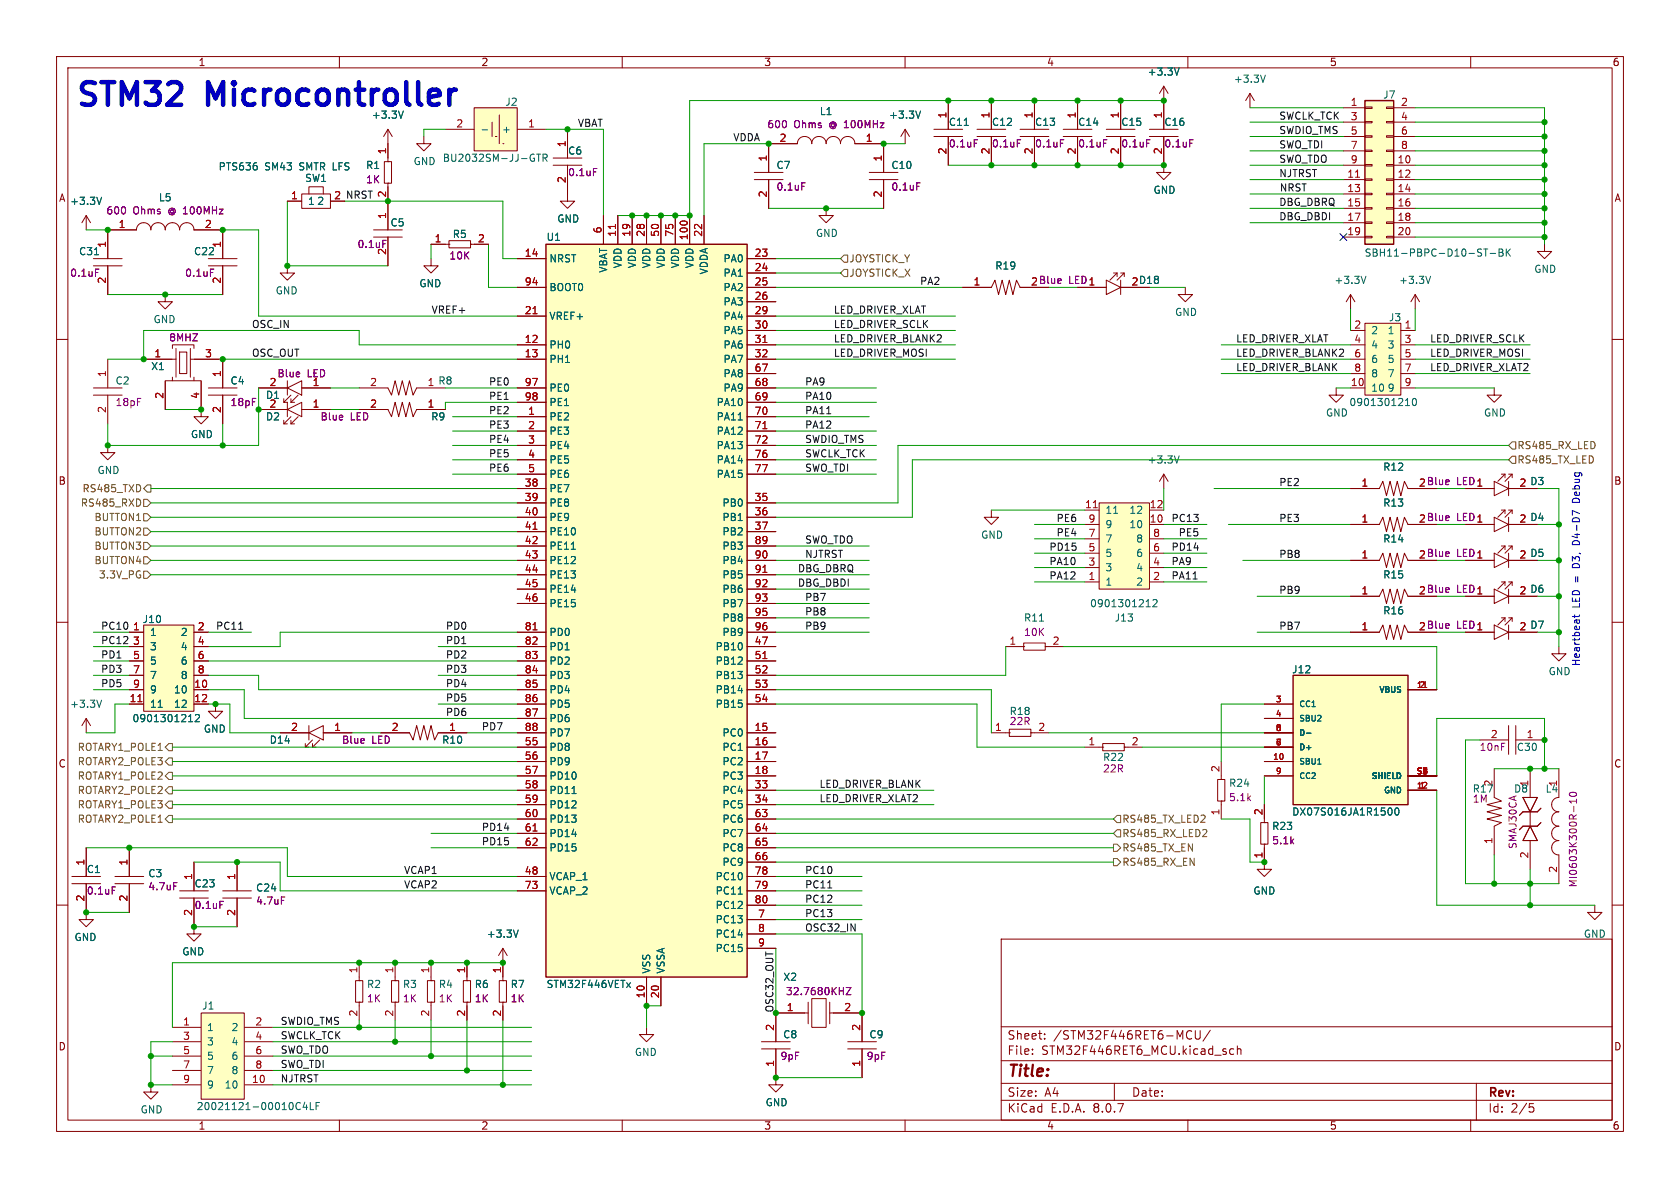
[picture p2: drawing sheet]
<svg xmlns="http://www.w3.org/2000/svg" width="297mm" height="210mm" viewBox="0 0 297 210" stroke-linecap="round" stroke-linejoin="round" font-family="sans-serif">
<defs><g id="words">
<text font-size="5.6" fill="#0000c2" x="13.2" y="19.1">STM32</text>
<text font-size="5.6" fill="#006464" x="36.9" y="19.1">Microcontroller</text>
<text font-size="2.8" fill="#840000" x="178" y="190.9">Title:</text>
<g font-size="2.1" fill="#840000">
<text x="178" y="184">Sheet:</text>
<text x="186.2" y="184">/STM32F446RET6-MCU/</text>
<text x="178" y="186.7">File:</text>
<text x="184.1" y="186.7">STM32F446RET6_MCU.kicad_sch</text>
<text x="178" y="196.9">KiCad</text>
<text x="178" y="194.1">Size:</text>
<text x="184.7" y="194.1">A4</text>
<text x="185.7" y="196.9">E.D.A.</text>
<text x="193.3" y="196.9">8.0.7</text>
<text x="200" y="194.1">Date:</text>
<text x="263" y="194.3">Rev:</text>
<text x="263" y="196.9">Id:</text>
<text x="267.1" y="196.9">2/5</text>
</g>
<g font-size="1.8" fill="#840000">
<text x="35" y="11.9">1</text>
<text x="85" y="11.9">2</text>
<text x="135" y="11.9">3</text>
<text x="185" y="11.9">4</text>
<text x="235" y="11.9">5</text>
<text x="285" y="11.9">6</text>
<text x="10.3" y="35.9">A</text>
<text x="59" y="35.3">2 NRST</text>
<text x="285.3" y="35.9">A</text>
<text x="10.3" y="85.9">B</text>
<text x="285.3" y="85.9">B</text>
<text x="10.3" y="135.9">C</text>
<text x="285.3" y="135.9">C</text>
<text x="10.3" y="185.9">D</text>
<text x="285.3" y="185.9">D</text>
<text x="35" y="199.9">1</text>
<text x="85" y="199.9">2</text>
<text x="135" y="199.9">3</text>
<text x="185" y="199.9">4</text>
<text x="235" y="199.9">5</text>
<text x="285" y="199.9">6</text>
</g>
<g font-size="1.8" fill="#006464">
<text x="202.8" y="13.6">+3.3V</text>
<text x="218" y="14.8">+3.3V</text>
<text x="244.4" y="17.6">J7</text>
<text x="65.6" y="21.2">+3.3V</text>
<text x="88.6" y="23.7">+</text>
<text x="89.2" y="18.9">J2</text>
<text x="144.8" y="20.5">L1</text>
<text x="157.1" y="21.2">+3.3V</text>
<text x="167.6" y="22.5">C11</text>
<text x="175.3" y="22.5">C12</text>
<text x="182.9" y="22.5">C13</text>
<text x="190.5" y="22.5">C14</text>
<text x="198.1" y="22.5">C15</text>
<text x="205.7" y="22.5">C16</text>
<text x="73" y="29.4">GND</text>
<text x="78.2" y="28.8">BU2032SM-JJ-GTR</text>
<text x="100.3" y="27.5">C6</text>
<text x="28" y="35.8">L5</text>
<text x="38.5" y="30.3">PTS636</text>
<text x="46.8" y="30.3">SM43</text>
<text x="53" y="30.3">SMTR LFS</text>
<text x="53.8" y="32.4">SW1</text>
<text x="64.6" y="30.1">R1</text>
<text x="137.2" y="30.1">C7</text>
<text x="157.5" y="30.1">C10</text>
<text x="203.8" y="34.5">GND</text>
<text x="12.3" y="36.4">+3.3V</text>
<text x="54.4" y="36.4">1</text>
<text x="56" y="36.4">2</text>
<text x="68.9" y="40.2">C5</text>
<text x="98.4" y="39.5">GND</text>
<text x="13.9" y="45.3">C31</text>
<text x="34.2" y="45.3">C22</text>
<text x="79.9" y="42.3">R5</text>
<text x="96.5" y="42.8">U1</text>
<text x="97" y="46.6">NRST</text>
<text x="110.1" y="47.5" transform="rotate(-90 110.1 47.5)">VDD</text>
<text x="112.6" y="47.5" transform="rotate(-90 112.6 47.5)">VDD</text>
<text x="115.2" y="47.5" transform="rotate(-90 115.2 47.5)">VDD</text>
<text x="117.7" y="47.5" transform="rotate(-90 117.7 47.5)">VDD</text>
<text x="120.2" y="47.5" transform="rotate(-90 120.2 47.5)">VDD</text>
<text x="122.8" y="47.5" transform="rotate(-90 122.8 47.5)">VDD</text>
<text x="127.8" y="46.6">PA0</text>
<text x="144.1" y="42.1">GND</text>
<text x="175.9" y="47.9">R19</text>
<text x="241.1" y="45.6">SBH11-PBPC-D10-ST-BK</text>
<text x="48.6" y="52.2">GND</text>
<text x="74" y="51">GND</text>
<text x="97" y="51.7">BOOT0</text>
<text x="107.5" y="48.3" transform="rotate(-90 107.5 48.3)">VBAT</text>
<text x="125.3" y="48.6" transform="rotate(-90 125.3 48.6)">VDDA</text>
<text x="127.8" y="49.1">PA1</text>
<text x="127.8" y="51.7">PA2</text>
<text x="235.8" y="50.4">+3.3V</text>
<text x="247.2" y="50.4">+3.3V</text>
<text x="271.1" y="48.4">GND</text>
<text x="27" y="57.3">GND</text>
<text x="97" y="56.7">VREF+</text>
<text x="127.8" y="54.2">PA3</text>
<text x="127.8" y="56.7">PA4</text>
<text x="127.8" y="59.3">PA5</text>
<text x="207.6" y="56.1">GND</text>
<text x="242.3" y="59.3">2</text>
<text x="245.2" y="59.3">1</text>
<text x="245.4" y="57">J3</text>
<text x="26.6" y="65.6">X1</text>
<text x="97" y="61.8">PH0</text>
<text x="97" y="64.4">PH1</text>
<text x="127.8" y="61.8">PA6</text>
<text x="127.8" y="64.4">PA7</text>
<text x="242.3" y="61.8">4</text>
<text x="242.3" y="64.4">6</text>
<text x="245.2" y="61.8">3</text>
<text x="245.2" y="64.4">5</text>
<text x="20.3" y="68.2">C2</text>
<text x="40.6" y="68.2">C4</text>
<text x="46.9" y="70.7">D1</text>
<text x="75.5" y="68.3">1 R8</text>
<text x="97" y="69.4">PE0</text>
<text x="97" y="72">PE1</text>
<text x="126.6" y="72">PA10</text>
<text x="127.8" y="66.9">PA8</text>
<text x="127.8" y="69.4">PA9</text>
<text x="238.5" y="72">0901301210</text>
<text x="242.3" y="69.4">10</text>
<text x="242.3" y="66.9">8</text>
<text x="245.2" y="66.9">7</text>
<text x="245.2" y="69.4">9</text>
<text x="33.7" y="77.6">GND</text>
<text x="46.9" y="74.5">D2</text>
<text x="76.1" y="74.5">R9</text>
<text x="97" y="74.5">PE2</text>
<text x="97" y="77.1">PE3</text>
<text x="126.6" y="74.5">PA11</text>
<text x="126.6" y="77.1">PA12</text>
<text x="234.3" y="73.8">GND</text>
<text x="262.3" y="73.8">GND</text>
<text x="17.1" y="84">GND</text>
<text x="97" y="79.6">PE4</text>
<text x="97" y="82.1">PE5</text>
<text x="126.6" y="79.6">PA13</text>
<text x="126.6" y="82.1">PA14</text>
<text x="202.8" y="82.1">+3.3V</text>
<text x="244.4" y="83.4">R12</text>
<text x="97" y="87.2">PE7</text>
<text x="97" y="89.8">PE8</text>
<text x="97" y="84.7">PE6</text>
<text x="126.6" y="84.7">PA15</text>
<text x="127.6" y="89.8">PB0</text>
<text x="244.4" y="89.8">R13</text>
<text x="97" y="92.3">PE9</text>
<text x="97" y="94.8">PE10</text>
<text x="127.6" y="92.3">PB1</text>
<text x="127.6" y="94.8">PB2</text>
<text x="173.4" y="95.4">GND</text>
<text x="195.3" y="91">11</text>
<text x="195.3" y="93.6">9</text>
<text x="199.6" y="93.6">10</text>
<text x="199.6" y="91">12</text>
<text x="97" y="97.4">PE11</text>
<text x="97" y="99.9">PE12</text>
<text x="127.6" y="97.4">PB3</text>
<text x="127.6" y="99.9">PB4</text>
<text x="195.3" y="101.2">3</text>
<text x="195.3" y="98.7">5</text>
<text x="195.3" y="96.1">7</text>
<text x="200.8" y="101.2">4</text>
<text x="200.8" y="98.7">6</text>
<text x="200.8" y="96.1">8</text>
<text x="244.4" y="96.1">R14</text>
<text x="97" y="102.5">PE13</text>
<text x="97" y="105">PE14</text>
<text x="97" y="107.5">PE15</text>
<text x="127.6" y="102.5">PB5</text>
<text x="127.6" y="105">PB6</text>
<text x="127.6" y="107.5">PB7</text>
<text x="192.6" y="107.5">0901301212</text>
<text x="195.3" y="103.7">1</text>
<text x="200.8" y="103.7">2</text>
<text x="244.4" y="102.5">R15</text>
<text x="25.1" y="110.3">J10</text>
<text x="26.4" y="112.6">1</text>
<text x="31.9" y="112.6">2</text>
<text x="97" y="112.6">PD0</text>
<text x="127.6" y="110.1">PB8</text>
<text x="127.6" y="112.6">PB9</text>
<text x="180.9" y="110.1">R11</text>
<text x="197" y="110.1">J13</text>
<text x="244.4" y="108.8">R16</text>
<text x="26.4" y="115.2">3</text>
<text x="26.4" y="117.7">5</text>
<text x="31.9" y="115.2">4</text>
<text x="31.9" y="117.7">6</text>
<text x="97" y="115.2">PD1</text>
<text x="97" y="117.7">PD2</text>
<text x="126.4" y="115.2">PB10</text>
<text x="126.4" y="117.7">PB12</text>
<text x="228.3" y="119.2">J12</text>
<text x="273.7" y="119.6">GND</text>
<text x="12.3" y="125.3">+3.3V</text>
<text x="26.4" y="125.3">11</text>
<text x="26.4" y="120.2">7</text>
<text x="26.4" y="122.8">9</text>
<text x="30.7" y="122.8">10</text>
<text x="30.7" y="125.3">12</text>
<text x="31.9" y="120.2">8</text>
<text x="97" y="120.2">PD3</text>
<text x="97" y="122.8">PD4</text>
<text x="97" y="125.3">PD5</text>
<text x="126.4" y="120.2">PB13</text>
<text x="126.4" y="122.8">PB14</text>
<text x="126.4" y="125.3">PB15</text>
<text x="23.3" y="127.9">0901301212</text>
<text x="35.9" y="129.7">GND</text>
<text x="47.6" y="131.7">D14</text>
<text x="78.1" y="131.7">R10</text>
<text x="97" y="127.9">PD6</text>
<text x="97" y="130.4">PD7</text>
<text x="127.6" y="130.4">PC0</text>
<text x="97" y="132.9">PD8</text>
<text x="97" y="135.5">PD9</text>
<text x="127.6" y="132.9">PC1</text>
<text x="127.6" y="135.5">PC2</text>
<text x="268.1" y="132.9">C30</text>
<text x="97" y="138">PD10</text>
<text x="97" y="140.6">PD11</text>
<text x="97" y="143.1">PD12</text>
<text x="127.6" y="138">PC3</text>
<text x="127.6" y="140.6">PC4</text>
<text x="127.6" y="143.1">PC5</text>
<text x="217.2" y="139.3">R24</text>
<text x="260.3" y="140.3">R17</text>
<text x="263.9" y="139.1" transform="rotate(-90 263.9 139.1)">2</text>
<text x="267.6" y="140.3">D8</text>
<text x="270.3" y="139.1" transform="rotate(-90 270.3 139.1)">1</text>
<text x="273.1" y="140.3">L4</text>
<text x="97" y="145.6">PD13</text>
<text x="97" y="148.2">PD14</text>
<text x="127.6" y="145.6">PC6</text>
<text x="127.6" y="148.2">PC7</text>
<text x="224.8" y="146.9">R23</text>
<text x="228.3" y="144.4">DX07S016JA1R1500</text>
<text x="15.2" y="154.5">C1</text>
<text x="26.1" y="155.3">C3</text>
<text x="97" y="155.8">VCAP_1</text>
<text x="97" y="150.7">PD15</text>
<text x="126.4" y="155.8">PC10</text>
<text x="127.6" y="150.7">PC8</text>
<text x="127.6" y="153.3">PC9</text>
<text x="34.3" y="157.1">C23</text>
<text x="45.2" y="157.8">C24</text>
<text x="97" y="158.3">VCAP_2</text>
<text x="126.4" y="158.3">PC11</text>
<text x="126.4" y="160.9">PC12</text>
<text x="221.5" y="158.3">GND</text>
<text x="13.1" y="166.5">GND</text>
<text x="86" y="166">+3.3V</text>
<text x="126.4" y="163.4">PC13</text>
<text x="126.4" y="166">PC14</text>
<text x="279.9" y="166">GND</text>
<text x="32.1" y="169.1">GND</text>
<text x="115.2" y="172.2" transform="rotate(-90 115.2 172.2)">VSS</text>
<text x="117.7" y="172.2" transform="rotate(-90 117.7 172.2)">VSSA</text>
<text x="126.4" y="168.5">PC15</text>
<text x="138.4" y="173.6">X2</text>
<text x="35.6" y="178.7">J1</text>
<text x="64.8" y="174.9">R2</text>
<text x="71.1" y="174.9">R3</text>
<text x="77.5" y="174.9">R4</text>
<text x="83.8" y="174.9">R6</text>
<text x="90.2" y="174.9">R7</text>
<text x="96.5" y="174.9">STM32F446VETx</text>
<text x="36.5" y="182.5">1</text>
<text x="36.5" y="185">3</text>
<text x="40.8" y="182.5">2</text>
<text x="40.8" y="185">4</text>
<text x="138.4" y="183.7">C8</text>
<text x="153.6" y="183.7">C9</text>
<text x="36.5" y="187.6">5</text>
<text x="36.5" y="190.1">7</text>
<text x="40.8" y="187.6">6</text>
<text x="40.8" y="190.1">8</text>
<text x="112.1" y="186.9">GND</text>
<text x="24.8" y="197">GND</text>
<text x="34.7" y="196.4">20021121-00010C4LF</text>
<text x="36.5" y="192.6">9</text>
<text x="39.6" y="192.6">10</text>
<text x="135.3" y="195.8">GND</text>
</g>
<g font-size="1.8" fill="#a90000">
<text x="80.6" y="22.6">2</text>
<text x="93.3" y="22.6">1</text>
<text x="167.4" y="21" transform="rotate(-90 167.4 21)">1</text>
<text x="175" y="21" transform="rotate(-90 175 21)">1</text>
<text x="182.6" y="21" transform="rotate(-90 182.6 21)">1</text>
<text x="190.2" y="21" transform="rotate(-90 190.2 21)">1</text>
<text x="197.9" y="21" transform="rotate(-90 197.9 21)">1</text>
<text x="205.5" y="21" transform="rotate(-90 205.5 21)">1</text>
<text x="238.7" y="18.8">1</text>
<text x="238.7" y="21.3">3</text>
<text x="238.7" y="23.9">5</text>
<text x="247.6" y="18.8">2</text>
<text x="247.6" y="21.3">4</text>
<text x="247.6" y="23.9">6</text>
<text x="68.3" y="27.4" transform="rotate(-90 68.3 27.4)">1</text>
<text x="100.1" y="26.1" transform="rotate(-90 100.1 26.1)">1</text>
<text x="135.6" y="28.6" transform="rotate(-90 135.6 28.6)">1</text>
<text x="137.7" y="25.1">2</text>
<text x="153" y="25.1">1</text>
<text x="156" y="28.6" transform="rotate(-90 156 28.6)">1</text>
<text x="167.4" y="27.4" transform="rotate(-90 167.4 27.4)">2</text>
<text x="175" y="27.4" transform="rotate(-90 175 27.4)">2</text>
<text x="182.6" y="27.4" transform="rotate(-90 182.6 27.4)">2</text>
<text x="190.2" y="27.4" transform="rotate(-90 190.2 27.4)">2</text>
<text x="197.9" y="27.4" transform="rotate(-90 197.9 27.4)">2</text>
<text x="205.5" y="27.4" transform="rotate(-90 205.5 27.4)">2</text>
<text x="238.7" y="26.4">7</text>
<text x="238.7" y="29">9</text>
<text x="247" y="29">10</text>
<text x="247.6" y="26.4">8</text>
<text x="51.4" y="35.3">1</text>
<text x="59" y="35.3">2</text>
<text x="68.3" y="35" transform="rotate(-90 68.3 35)">2</text>
<text x="100.1" y="32.5" transform="rotate(-90 100.1 32.5)">2</text>
<text x="135.6" y="35" transform="rotate(-90 135.6 35)">2</text>
<text x="156" y="35" transform="rotate(-90 156 35)">2</text>
<text x="238.1" y="31.5">11</text>
<text x="238.1" y="34">13</text>
<text x="247" y="31.5">12</text>
<text x="247" y="34">14</text>
<text x="20.9" y="40.4">1</text>
<text x="36.1" y="40.4">2</text>
<text x="68.3" y="38.8" transform="rotate(-90 68.3 38.8)">1</text>
<text x="106.4" y="41.3" transform="rotate(-90 106.4 41.3)">6</text>
<text x="109" y="42" transform="rotate(-90 109 42)">11</text>
<text x="111.5" y="42" transform="rotate(-90 111.5 42)">19</text>
<text x="114" y="42" transform="rotate(-90 114 42)">28</text>
<text x="116.6" y="42" transform="rotate(-90 116.6 42)">50</text>
<text x="119.1" y="42" transform="rotate(-90 119.1 42)">75</text>
<text x="124.2" y="42" transform="rotate(-90 124.2 42)">22</text>
<text x="238.1" y="36.6">15</text>
<text x="238.1" y="39.1">17</text>
<text x="238.1" y="41.7">19</text>
<text x="247" y="36.6">16</text>
<text x="247" y="39.1">18</text>
<text x="247" y="41.7">20</text>
<text x="18.8" y="43.9" transform="rotate(-90 18.8 43.9)">1</text>
<text x="39.1" y="43.9" transform="rotate(-90 39.1 43.9)">1</text>
<text x="68.3" y="45.2" transform="rotate(-90 68.3 45.2)">2</text>
<text x="76.8" y="42.9">1</text>
<text x="84.4" y="42.9">2</text>
<text x="92.7" y="45.5">14</text>
<text x="121.7" y="42.6" transform="rotate(-90 121.7 42.6)">100</text>
<text x="133.3" y="45.5">23</text>
<text x="18.8" y="50.2" transform="rotate(-90 18.8 50.2)">2</text>
<text x="39.1" y="50.2" transform="rotate(-90 39.1 50.2)">2</text>
<text x="92.7" y="50.5">94</text>
<text x="133.3" y="48">24</text>
<text x="133.3" y="50.5">25</text>
<text x="133.3" y="53.1">26</text>
<text x="172" y="50.5">1</text>
<text x="182.2" y="50.5">2 Blue</text>
<text x="188.9" y="50.4">LED1</text>
<text x="200" y="50.5">2 D18</text>
<text x="92.7" y="55.6">21</text>
<text x="133.3" y="55.6">29</text>
<text x="133.3" y="58.2">30</text>
<text x="239.3" y="58.2">2</text>
<text x="248.2" y="58.2">1</text>
<text x="27.2" y="63.2">1</text>
<text x="36.2" y="63.2">3</text>
<text x="92.7" y="60.7">12</text>
<text x="92.7" y="63.2">13</text>
<text x="133.3" y="60.7">31</text>
<text x="133.3" y="63.2">32</text>
<text x="133.3" y="65.8">67</text>
<text x="239.3" y="60.7">4</text>
<text x="239.3" y="63.2">6</text>
<text x="239.3" y="65.8">8</text>
<text x="248.2" y="60.7">3</text>
<text x="248.2" y="63.2">5</text>
<text x="248.2" y="65.8">7</text>
<text x="18.8" y="66.7" transform="rotate(-90 18.8 66.7)">1</text>
<text x="29" y="70.6" transform="rotate(-90 29 70.6)">2</text>
<text x="35.3" y="70.6" transform="rotate(-90 35.3 70.6)">4</text>
<text x="39.1" y="66.7" transform="rotate(-90 39.1 66.7)">1</text>
<text x="47.6" y="68.3">2</text>
<text x="55.2" y="68.3">1</text>
<text x="65.3" y="68.3">2</text>
<text x="92.7" y="68.3">97</text>
<text x="92.7" y="70.9">98</text>
<text x="133.3" y="68.3">68</text>
<text x="133.3" y="70.9">69</text>
<text x="238.7" y="68.3">10</text>
<text x="248.2" y="68.3">9</text>
<text x="18.8" y="73.1" transform="rotate(-90 18.8 73.1)">2</text>
<text x="39.1" y="73.1" transform="rotate(-90 39.1 73.1)">2</text>
<text x="47.6" y="72.1">2</text>
<text x="55.2" y="72.1">1</text>
<text x="65.3" y="72.1">2</text>
<text x="75.5" y="72.1">1</text>
<text x="93.3" y="73.4">1</text>
<text x="93.3" y="75.9">2</text>
<text x="133.3" y="73.4">70</text>
<text x="133.3" y="75.9">71</text>
<text x="93.3" y="78.5">3</text>
<text x="93.3" y="81">4</text>
<text x="93.3" y="83.6">5</text>
<text x="133.3" y="78.5">72</text>
<text x="133.3" y="81">76</text>
<text x="133.3" y="83.6">77</text>
<text x="92.7" y="86.1">38</text>
<text x="92.7" y="88.6">39</text>
<text x="133.3" y="88.6">35</text>
<text x="191.7" y="89.9">11</text>
<text x="203.2" y="89.9">12</text>
<text x="240.6" y="86.1">1</text>
<text x="250.8" y="86.1">2 Blue</text>
<text x="257.5" y="86">LED1</text>
<text x="268.5" y="86.1">2 D3</text>
<text x="92.7" y="91.2">40</text>
<text x="92.7" y="93.7">41</text>
<text x="133.3" y="91.2">36</text>
<text x="133.3" y="93.7">37</text>
<text x="192.3" y="95">7</text>
<text x="192.3" y="92.5">9</text>
<text x="203.2" y="92.5">10</text>
<text x="203.8" y="95">8</text>
<text x="240.6" y="92.5">1</text>
<text x="250.8" y="92.5">2 Blue</text>
<text x="257.5" y="92.3">LED1</text>
<text x="268.5" y="92.5">2 D4</text>
<text x="92.7" y="96.3">42</text>
<text x="92.7" y="98.8">43</text>
<text x="92.7" y="101.3">44</text>
<text x="133.3" y="96.3">89</text>
<text x="133.3" y="98.8">90</text>
<text x="133.3" y="101.3">91</text>
<text x="192.3" y="100.1">3</text>
<text x="192.3" y="97.5">5</text>
<text x="203.8" y="100.1">4</text>
<text x="203.8" y="97.5">6</text>
<text x="240.6" y="98.8">1</text>
<text x="250.8" y="98.8">2 Blue</text>
<text x="257.5" y="98.7">LED1</text>
<text x="268.5" y="98.8">2 D5</text>
<text x="92.7" y="103.9">45</text>
<text x="92.7" y="106.4">46</text>
<text x="133.3" y="103.9">92</text>
<text x="133.3" y="106.4">93</text>
<text x="192.3" y="102.6">1</text>
<text x="203.8" y="102.6">2</text>
<text x="240.6" y="105.2">1</text>
<text x="250.8" y="105.2">2 Blue</text>
<text x="257.5" y="105">LED1</text>
<text x="268.5" y="105.2">2 D6</text>
<text x="23.4" y="111.5">1</text>
<text x="34.9" y="111.5">2</text>
<text x="92.7" y="111.5">81</text>
<text x="133.3" y="109">95</text>
<text x="133.3" y="111.5">96</text>
<text x="240.6" y="111.5">1</text>
<text x="250.8" y="111.5">2 Blue</text>
<text x="257.5" y="111.4">LED1</text>
<text x="268.5" y="111.5">2 D7</text>
<text x="23.4" y="114">3</text>
<text x="23.4" y="116.6">5</text>
<text x="23.4" y="119.1">7</text>
<text x="34.9" y="114">4</text>
<text x="34.9" y="116.6">6</text>
<text x="34.9" y="119.1">8</text>
<text x="92.7" y="114">82</text>
<text x="92.7" y="116.6">83</text>
<text x="92.7" y="119.1">84</text>
<text x="133.3" y="114">47</text>
<text x="133.3" y="116.6">51</text>
<text x="133.3" y="119.1">52</text>
<text x="178.4" y="114">1</text>
<text x="186" y="114">2</text>
<text x="22.8" y="124.2">11</text>
<text x="23.4" y="121.7">9</text>
<text x="34.2" y="121.7">10</text>
<text x="34.2" y="124.2">12</text>
<text x="92.7" y="121.7">85</text>
<text x="92.7" y="124.2">86</text>
<text x="133.3" y="121.7">53</text>
<text x="133.3" y="124.2">54</text>
<text x="51.4" y="129.3">2</text>
<text x="59" y="129.3">1</text>
<text x="69.1" y="129.3">2</text>
<text x="79.3" y="129.3">1</text>
<text x="92.7" y="131.8">55</text>
<text x="92.7" y="126.7">87</text>
<text x="92.7" y="129.3">88</text>
<text x="133.3" y="129.3">15</text>
<text x="133.3" y="131.8">16</text>
<text x="175.8" y="129.3">1</text>
<text x="183.5" y="129.3">2</text>
<text x="192.3" y="131.8">1</text>
<text x="200" y="131.8">2</text>
<text x="263.5" y="130.6">2</text>
<text x="269.8" y="130.6">1</text>
<text x="92.7" y="134.4">56</text>
<text x="92.7" y="136.9">57</text>
<text x="133.3" y="134.4">17</text>
<text x="133.3" y="136.9">18</text>
<text x="215.6" y="136.6" transform="rotate(-90 215.6 136.6)">2</text>
<text x="92.7" y="139.4">58</text>
<text x="92.7" y="142">59</text>
<text x="133.3" y="139.4">33</text>
<text x="133.3" y="142">34</text>
<text x="275.3" y="139.1" transform="rotate(-90 275.3 139.1)">1</text>
<text x="92.7" y="144.5">60</text>
<text x="92.7" y="147.1">61</text>
<text x="92.7" y="149.6">62</text>
<text x="133.3" y="144.5">63</text>
<text x="133.3" y="147.1">64</text>
<text x="133.3" y="149.6">65</text>
<text x="215.6" y="144.2" transform="rotate(-90 215.6 144.2)">1</text>
<text x="223.3" y="144.2" transform="rotate(-90 223.3 144.2)">2</text>
<text x="263.9" y="149.3" transform="rotate(-90 263.9 149.3)">1</text>
<text x="15" y="153.1" transform="rotate(-90 15 153.1)">1</text>
<text x="22.6" y="153.1" transform="rotate(-90 22.6 153.1)">1</text>
<text x="34" y="155.6" transform="rotate(-90 34 155.6)">1</text>
<text x="41.7" y="155.6" transform="rotate(-90 41.7 155.6)">1</text>
<text x="92.7" y="154.7">48</text>
<text x="133.3" y="152.1">66</text>
<text x="133.3" y="154.7">78</text>
<text x="223.3" y="151.8" transform="rotate(-90 223.3 151.8)">1</text>
<text x="270.3" y="151.8" transform="rotate(-90 270.3 151.8)">2</text>
<text x="275.3" y="154.4" transform="rotate(-90 275.3 154.4)">2</text>
<text x="15" y="159.5" transform="rotate(-90 15 159.5)">2</text>
<text x="22.6" y="159.5" transform="rotate(-90 22.6 159.5)">2</text>
<text x="34" y="162" transform="rotate(-90 34 162)">2</text>
<text x="41.7" y="162" transform="rotate(-90 41.7 162)">2</text>
<text x="92.7" y="157.2">73</text>
<text x="133.3" y="157.2">79</text>
<text x="133.3" y="159.8">80</text>
<text x="133.9" y="162.3">7</text>
<text x="133.9" y="164.8">8</text>
<text x="133.9" y="167.4">9</text>
<text x="63.2" y="172.1" transform="rotate(-90 63.2 172.1)">1</text>
<text x="69.6" y="172.1" transform="rotate(-90 69.6 172.1)">1</text>
<text x="75.9" y="172.1" transform="rotate(-90 75.9 172.1)">1</text>
<text x="82.3" y="172.1" transform="rotate(-90 82.3 172.1)">1</text>
<text x="88.6" y="172.1" transform="rotate(-90 88.6 172.1)">1</text>
<text x="63.2" y="179.8" transform="rotate(-90 63.2 179.8)">2</text>
<text x="69.6" y="179.8" transform="rotate(-90 69.6 179.8)">2</text>
<text x="75.9" y="179.8" transform="rotate(-90 75.9 179.8)">2</text>
<text x="82.3" y="179.8" transform="rotate(-90 82.3 179.8)">2</text>
<text x="88.6" y="179.8" transform="rotate(-90 88.6 179.8)">2</text>
<text x="114" y="176.6" transform="rotate(-90 114 176.6)">10</text>
<text x="116.6" y="176.6" transform="rotate(-90 116.6 176.6)">20</text>
<text x="139" y="178.8">1</text>
<text x="149.2" y="178.8">2</text>
<text x="32.3" y="181.4">1</text>
<text x="32.3" y="183.9">3</text>
<text x="45.1" y="181.4">2</text>
<text x="45.1" y="183.9">4</text>
<text x="136.9" y="182.3" transform="rotate(-90 136.9 182.3)">2</text>
<text x="152.1" y="182.3" transform="rotate(-90 152.1 182.3)">2</text>
<text x="32.3" y="186.4">5</text>
<text x="32.3" y="189">7</text>
<text x="32.3" y="191.5">9</text>
<text x="44.4" y="191.5">10</text>
<text x="45.1" y="186.4">6</text>
<text x="45.1" y="189">8</text>
<text x="136.9" y="188.7" transform="rotate(-90 136.9 188.7)">1</text>
<text x="152.1" y="188.7" transform="rotate(-90 152.1 188.7)">1</text>
</g>
<g font-size="1.8" fill="#0f0f0f">
<text x="102.1" y="22.5">VBAT</text>
<text x="226.1" y="23.8">SWDIO_TMS</text>
<text x="226.1" y="21.2">SWCLK_TCK</text>
<text x="129.5" y="25.1">VDDA</text>
<text x="226.1" y="26.3">SWO_TDI</text>
<text x="226.1" y="28.9">SWO_TDO</text>
<text x="226.1" y="31.4">NJTRST</text>
<text x="226.2" y="33.9">NRST</text>
<text x="226.1" y="36.5">DBG_DBRQ</text>
<text x="226.1" y="39">DBG_DBDI</text>
<text x="162.6" y="50.5">PA2</text>
<text x="44.4" y="58.1">OSC_IN</text>
<text x="76.2" y="55.5">VREF+</text>
<text x="147.3" y="58.1">LED_DRIVER_SCLK</text>
<text x="147.3" y="55.5">LED_DRIVER_XLAT</text>
<text x="44.4" y="63.2">OSC_OUT</text>
<text x="147.3" y="60.6">LED_DRIVER_BLANK2</text>
<text x="147.3" y="63.2">LED_DRIVER_MOSI</text>
<text x="218.4" y="65.7">LED_DRIVER_BLANK</text>
<text x="218.4" y="63.2">LED_DRIVER_BLANK2</text>
<text x="218.4" y="60.6">LED_DRIVER_XLAT</text>
<text x="252.7" y="60.6">LED_DRIVER_SCLK</text>
<text x="252.7" y="63.2">LED_DRIVER_MOSI</text>
<text x="252.7" y="65.7">LED_DRIVER_XLAT2</text>
<text x="86.4" y="70.8">PE1</text>
<text x="86.4" y="68.2">PE0</text>
<text x="142.2" y="70.8">PA10</text>
<text x="142.2" y="68.2">PA9</text>
<text x="86.4" y="73.3">PE2</text>
<text x="86.4" y="75.9">PE3</text>
<text x="142.2" y="73.3">PA11</text>
<text x="142.2" y="75.9">PA12</text>
<text x="86.4" y="80.9">PE5</text>
<text x="86.4" y="83.5">PE6</text>
<text x="86.4" y="78.4">PE4</text>
<text x="142.2" y="83.5">SWO_TDI</text>
<text x="142.2" y="80.9">SWCLK_TCK</text>
<text x="142.2" y="78.4">SWDIO_TMS</text>
<text x="226.1" y="86">PE2</text>
<text x="186.7" y="92.4">PE6</text>
<text x="186.7" y="94.9">PE4</text>
<text x="207" y="92.4">PC13</text>
<text x="208.3" y="94.9">PE5</text>
<text x="226.1" y="92.4">PE3</text>
<text x="141" y="101.3">DBG_DBRQ</text>
<text x="142.2" y="96.2">SWO_TDO</text>
<text x="142.2" y="98.7">NJTRST</text>
<text x="185.4" y="100">PA10</text>
<text x="185.4" y="97.4">PD15</text>
<text x="207" y="100">PA9</text>
<text x="207" y="97.4">PD14</text>
<text x="226.1" y="98.7">PB8</text>
<text x="141" y="103.8">DBG_DBDI</text>
<text x="142.2" y="106.3">PB7</text>
<text x="185.4" y="102.5">PA12</text>
<text x="207" y="102.5">PA11</text>
<text x="226.1" y="105.1">PB9</text>
<text x="17.8" y="114">PC12</text>
<text x="17.8" y="111.4">PC10</text>
<text x="38.1" y="111.4">PC11</text>
<text x="78.7" y="111.4">PD0</text>
<text x="78.7" y="114">PD1</text>
<text x="142.2" y="108.9">PB8</text>
<text x="142.2" y="111.4">PB9</text>
<text x="226.1" y="111.4">PB7</text>
<text x="17.8" y="116.5">PD1</text>
<text x="17.8" y="119">PD3</text>
<text x="78.7" y="116.5">PD2</text>
<text x="78.7" y="119">PD3</text>
<text x="17.8" y="121.6">PD5</text>
<text x="78.7" y="124.1">PD5</text>
<text x="78.7" y="121.6">PD4</text>
<text x="78.7" y="126.7">PD6</text>
<text x="85.1" y="129.2">PD7</text>
<text x="144.8" y="141.9">LED_DRIVER_XLAT2</text>
<text x="144.8" y="139.4">LED_DRIVER_BLANK</text>
<text x="85.1" y="147">PD14</text>
<text x="85.1" y="149.5">PD15</text>
<text x="71.3" y="154.6">VCAP1</text>
<text x="142.2" y="154.6">PC10</text>
<text x="71.3" y="157.1">VCAP2</text>
<text x="142.2" y="159.7">PC12</text>
<text x="142.2" y="157.1">PC11</text>
<text x="142.2" y="162.2">PC13</text>
<text x="142.2" y="164.8">OSC32_IN</text>
<text x="49.5" y="181.3">SWDIO_TMS</text>
<text x="49.5" y="183.8">SWCLK_TCK</text>
<text x="49.5" y="191.4">NJTRST</text>
<text x="49.5" y="186.3">SWO_TDO</text>
<text x="49.5" y="188.9">SWO_TDI</text>
</g>
<g font-size="1.8" fill="#840084">
<text x="135.5" y="22.9">600</text>
<text x="140.3" y="22.9">Ohms</text>
<text x="146.7" y="22.9">@ 100MHz</text>
<text x="167.6" y="26.3">0.1uF</text>
<text x="175.3" y="26.3">0.1uF</text>
<text x="182.9" y="26.3">0.1uF</text>
<text x="190.5" y="26.3">0.1uF</text>
<text x="198.1" y="26.3">0.1uF</text>
<text x="205.7" y="26.3">0.1uF</text>
<text x="64.6" y="32.6">1K</text>
<text x="100.3" y="31.3">0.1uF</text>
<text x="137.2" y="33.9">0.1uF</text>
<text x="157.5" y="33.9">0.1uF</text>
<text x="18.7" y="38.1">600</text>
<text x="23.5" y="38.1">Ohms</text>
<text x="29.9" y="38.1">@ 100MHz</text>
<text x="63.1" y="44">0.1uF</text>
<text x="79.3" y="46.1">10K</text>
<text x="12.3" y="49.1">0.1uF</text>
<text x="32.6" y="49.1">0.1uF</text>
<text x="29.8" y="60.6">8MHZ</text>
<text x="20.3" y="72">18pF</text>
<text x="40.6" y="72">18pF</text>
<text x="48.9" y="66.9">Blue</text>
<text x="54.3" y="66.9">LED</text>
<text x="56.6" y="74.5">Blue</text>
<text x="61.9" y="74.5">LED</text>
<text x="180.9" y="112.6">10K</text>
<text x="60.4" y="131.7">Blue</text>
<text x="65.7" y="131.7">LED</text>
<text x="178.4" y="126.6">R18</text>
<text x="178.4" y="128.4">22R</text>
<text x="194.9" y="134.7">R22</text>
<text x="194.9" y="136.8">22R</text>
<text x="261.5" y="132.9">10nF</text>
<text x="217.2" y="141.8">5.1k</text>
<text x="260.3" y="142.1">1M</text>
<text x="224.8" y="149.5">5.1k</text>
<text x="268.3" y="150.2" transform="rotate(-90 268.3 150.2)">SMAJ30CA</text>
<text x="15.2" y="158.3">0.1uF</text>
<text x="26.1" y="157.6">4.7uF</text>
<text x="34.3" y="160.9">0.1uF</text>
<text x="45.2" y="160.1">4.7uF</text>
<text x="279" y="157" transform="rotate(-90 279 157)">MI0603K300R-10</text>
<text x="64.8" y="177.4">1K</text>
<text x="71.1" y="177.4">1K</text>
<text x="77.5" y="177.4">1K</text>
<text x="83.8" y="177.4">1K</text>
<text x="90.2" y="177.4">1K</text>
<text x="138.8" y="176.1">32.7680KHZ</text>
<text x="137.9" y="187.6">9pF</text>
<text x="153.1" y="187.6">9pF</text>
</g>
<g font-size="1.8" fill="#725600">
<text x="150.1" y="46.6">JOYSTICK_Y</text>
<text x="150.1" y="49.1">JOYSTICK_X</text>
<text x="268.2" y="82.1">RS485_TX_LED</text>
<text x="268.2" y="79.6">RS485_RX_LED</text>
<text x="14.2" y="89.8">RS485_RXD</text>
<text x="14.5" y="87.2">RS485_TXD</text>
<text x="16.6" y="92.3">BUTTON1</text>
<text x="16.6" y="94.8">BUTTON2</text>
<text x="16.6" y="97.4">BUTTON3</text>
<text x="16.6" y="99.9">BUTTON4</text>
<text x="17.4" y="102.5">3.3V_PG</text>
<text x="13.6" y="132.9">ROTARY1_POLE1</text>
<text x="13.6" y="135.5">ROTARY2_POLE3</text>
<text x="13.6" y="143.1">ROTARY1_POLE3</text>
<text x="13.6" y="140.6">ROTARY2_POLE2</text>
<text x="13.6" y="138">ROTARY1_POLE2</text>
<text x="13.6" y="145.6">ROTARY2_POLE1</text>
<text x="198.3" y="148.2">RS485_RX_LED2</text>
<text x="198.3" y="145.6">RS485_TX_LED2</text>
<text x="198.3" y="150.7">RS485_TX_EN</text>
<text x="198.3" y="153.3">RS485_RX_EN</text>
</g>
<g font-size="1.8" fill="#0000c2">
<text x="279.4" y="88.2" transform="rotate(-90 279.4 88.2)">Debug</text>
<text x="279.4" y="95.9" transform="rotate(-90 279.4 95.9)">D4-D7</text>
<text x="279.4" y="100.1" transform="rotate(-90 279.4 100.1)">D3,</text>
<text x="279.4" y="107.5" transform="rotate(-90 279.4 107.5)">LED =</text>
<text x="279.4" y="117.9" transform="rotate(-90 279.4 117.9)">Heartbeat</text>
</g>
<text font-size="1.8" fill="#009600" x="136.8" y="179.1" transform="rotate(-90 136.8 179.1)">OSC32_OUT</text>
<g font-size="1.4" fill="#a90000">
<text x="225.4" y="124.2">3</text>
<text x="250.8" y="121.7">2</text>
<text x="225.4" y="126.7">4</text>
<text x="225.4" y="129.3">5</text>
<text x="225.4" y="131.8">7</text>
<text x="225" y="134.4">10</text>
<text x="225.4" y="136.9">9</text>
<text x="250.4" y="136.9">S1</text>
<text x="251.3" y="136.9">2</text>
<text x="250.4" y="139.4">12</text>
<text x="250.8" y="139.4">1</text>
</g>
<g font-size="1.4" fill="#006464">
<text x="229.6" y="125.2">CC1</text>
<text x="243.7" y="122.7">VBUS</text>
<text x="229.6" y="127.7">SBU2</text>
<text x="229.6" y="130.3">D-</text>
<text x="229.6" y="135.4">SBU1</text>
<text x="229.6" y="132.8">D+</text>
<text x="229.6" y="137.9">CC2</text>
<text x="242.4" y="137.9">SHIELD</text>
<text x="244.6" y="140.4">GND</text>
</g>
</g></defs>
<g fill="none" stroke="#840000" stroke-width=".18">
<path d="M10 10h277v190h-277zM12 12h273v186h-273zM60 10v2M110 10v2M160 10v2M210 10v2M260 10v2M97.8 27.9h5.1M97.8 29.2h5.1M100.3 29.2v6.4h1.3l-1.3 1.2-1.2-1.2h1.2M100.3 22.9v5M10 60h2"/>
<path d="M16.5 68.6h5.1M16.5 69.9h5.1M19 63.5v5.1M19 69.9v5M25.4 63.5h5M29.2 67.3h6.4M29.2 67.4v5M30.5 61.6v-.6h3.8v.6M30.5 66.7v.6M30.5 63.5h.6M31.1 61.6v5.1M31.7 62.2h1.3v3.8h-1.3z"/>
<path d="M33.7 63.5h.6M33.7 61.6v5.1M34.3 66.7v.6M34.4 63.5h5v5.1M35.6 67.4v5M36.8 68.6h5.1M36.8 69.9h5.1M39.4 69.9v5M285 60h2M10 110h2M177.8 114.3h3.2M181 113.7h3.8v1.2h-3.8z"/>
<path d="M181 114.3h.1M184.8 114.3h.1M184.8 114.3h3.2M275.6 114.3v1.3h1.3l-1.3 1.2-1.3-1.2h1.3M285 110h2M175.3 129.5h3.1M178.4 128.9h3.8v1.3h-3.8zM178.4 129.5h.1M182.2 129.5h.1M182.2 129.5h3.2M222.9 145.4h1.3v3.8h-1.3zM223.5 149.2v4.5h1.3l-1.3 1.2-1.3-1.2h1.3"/>
<path d="M223.5 149.2h.1M223.5 145.4h.1M223.5 142.2v3.2M10 160h2M75.6 173.4h1.2v3.8h-1.2zM76.2 173.4h.1M76.2 177.2h.1M76.2 170.2v3.2M76.2 177.2v3.1M81.9 173.4h1.3v3.8h-1.3zM82.5 173.4h.1M82.5 177.2h.1"/>
<path d="M82.5 170.2v3.2M82.5 177.2v3.1M142.9 179.1h-5.7v5.1M142.9 177.2v3.8M143.5 176.5h2.5v5.1h-2.5zM146.7 179.1h5.7v5.1M146.7 177.2v3.8M177 166h108v32h-108zM285 160h2M60 198v2M110 198v2M134.6 185.4h5.1"/>
<path d="M134.6 184.2h5.1M137.2 185.4v6.4h1.2l-1.2 1.2-1.3-1.2h1.3M149.9 185.4h5M149.9 184.2h5M152.4 185.4v5.1M160 198v2M177 194.5h108M177 191.5h108M177 187.5h108M177 181.5h108M182.5 186.3v.1M182.5 185.5v.1"/>
<path d="M184.7 183.6v.1M184.7 182.8v.1M197 191.5v3M210 198v2M210.4 182.2l.3 .1M210.7 183.6l-.3 .1M211.3 182.2v1.2l.3 .3 .4-.1 .2-.2v-1.2M214 182.1l-1.3 2M218.1 185.5l-.4-.1-.3 .3v.4l.1 .2h.6M218.7 185.5l.3-.1 .3 .1 .1 .9M218.7 184.9v1.5M260 198v2"/>
<path d="M261 191.5v6.5M270.4 195.1h.7M270.5 195.7h.4l.3 .3-.2 .5-.5 .1"/>
</g>
<path d="M104.9 29.8h.6M149.6 174.6h.8l-.8 1.2h.8" fill="none" stroke="#840084" stroke-width=".18"/>
<path d="M183.8 109.8h.7" fill="none" stroke="#006464" stroke-width=".18"/>
<path d="M35.6 179.1h7.6v15.2h-7.6z" fill="#ffffc2"/>
<g fill="none" stroke="#840000" stroke-width=".18">
<path d="M35.6 179.1h7.6v15.2h-7.6zM88.3 173.4h1.2v3.8h-1.2zM88.9 173.4h.1M88.9 177.2h.1M88.9 170.2v3.2M88.9 177.2v3.1M26.7 191.8v1.2h1.2l-1.2 1.3-1.3-1.3h1.3M30.5 181.6h5M30.5 191.8h5M30.5 184.2h5M30.5 186.7h5M30.5 189.2h5"/>
<path d="M43.3 181.6h5M43.3 191.8h5M43.3 184.2h5M43.3 186.7h5M43.3 189.2h5"/>
</g>
<path d="M52.9 194.9l.2 .1M53.1 196l-.2 .2M53.9 194.8l-.3 .9h.8M54.2 195.3v.9M54.9 194.9v1.3h.6M55.9 195.5h.4M56.5 194.9h-.6v1.3" fill="none" stroke="#006464" stroke-width=".18"/>
<path d="M194.3 88.9h8.9v15.2h-8.9z" fill="#ffffc2"/>
<g fill="none" stroke="#840000" stroke-width=".18">
<path d="M191.8 92.7h2.5M191.8 90.2h2.5M191.8 97.8h2.5M191.8 95.3h2.5M194.3 88.9h8.9v15.2h-8.9zM203.2 92.7h2.5M203.2 90.2h2.5M203.2 97.8h2.5M203.2 95.3h2.5M191.8 102.9h2.5M191.8 100.3h2.5M203.2 102.9h2.5"/>
<path d="M203.2 100.3h2.5M114.3 181.6v1.3h-1.3l1.3 1.3 1.3-1.3h-1.3"/>
</g>
<path d="M196.9 90.7h.7M202.6 107.3h.8M202.9 106.2l.1-.2v1.3M203.8 106.1l.5-.1 .3 .4-.8 .9h.8" fill="none" stroke="#006464" stroke-width=".18"/>
<path d="M193.3 89.8h.7" fill="none" stroke="#a90000" stroke-width=".18"/>
<path d="M241.3 17.8h5.1v25.4h-5.1z" fill="#ffffc2"/>
<g fill="none" stroke="#840000" stroke-width=".18">
<path d="M237.5 19.1h3.8M241.3 18.9h1.3v.3h-1.3zM245.1 18.9h1.3v.3h-1.3zM246.4 19.1h3.8M205.7 29.2v1.3h1.3l-1.3 1.3-1.2-1.3h1.2M237.5 29.2h3.8M237.5 31.8h3.8M237.5 34.3h3.8M237.5 36.8h3.8M237.5 39.4h3.8M237.5 21.6h3.8M237.5 24.1h3.8"/>
<path d="M237.5 26.7h3.8M241.3 39.2h1.3v.3h-1.3zM241.3 36.7h1.3v.3h-1.3zM241.3 34.2h1.3v.2h-1.3zM241.3 31.6h1.3v.3h-1.3zM241.3 29.1h1.3v.2h-1.3zM241.3 26.5h1.3v.3h-1.3zM241.3 24h1.3v.3h-1.3zM241.3 21.5h1.3v.2h-1.3zM245.1 39.2h1.3v.3h-1.3zM245.1 36.7h1.3v.3h-1.3zM245.1 34.2h1.3v.2h-1.3z"/>
<path d="M245.1 31.6h1.3v.3h-1.3zM245.1 29.1h1.3v.2h-1.3zM245.1 26.5h1.3v.3h-1.3zM245.1 24h1.3v.3h-1.3zM245.1 21.5h1.3v.2h-1.3zM246.4 29.2h3.8M246.4 31.8h3.8M246.4 34.3h3.8M246.4 36.8h3.8M246.4 39.4h3.8M246.4 21.6h3.8M246.4 24.1h3.8"/>
<path d="M246.4 26.7h3.8M209.5 50.8v1.3h1.3l-1.3 1.2-1.2-1.2h1.2M237.5 41.9h3.8M241.3 41.8h1.3v.2h-1.3zM245.1 41.8h1.3v.2h-1.3zM246.4 41.9h3.8M49.5 129.5h5.1M54 131.4v.7M54.6 129.5l2.5-1.2v2.5zM54.6 128.3v2.5M55.2 130.8l-1.2 1.3h.6M55.2 132.1h.7"/>
<path d="M55.2 131.4v.7M56.5 130.8l-1.3 1.3M57.1 129.5h5.1"/>
</g>
<path d="M241.3 17.8h5.1v25.4h-5.1z" fill="none" stroke="#840000" stroke-width=".25"/>
<path d="M239.6 31.3h.8" fill="none" stroke="#a90000" stroke-width=".18"/>
<path d="M262.3 44h.7M262.7 44v1.3M263.4 44.8h1M265 44h.4l.3 .3-.3 .3 .3 .1v.3l-.2 .3h-.5zM265 44.6h.4M266.3 44v1.3M266.5 44.6l.5 .7M267 44l-.7 .7" fill="none" stroke="#006464" stroke-width=".18"/>
<path d="M228.6 119.4h20.3v22.8h-20.3z" fill="#ffffc2"/>
<path d="M228.6 119.4h20.3v22.8h-20.3z" fill="none" stroke="#840000" stroke-width=".25"/>
<g fill="none" stroke="#840000" stroke-width=".18">
<path d="M167.6 17.8v5.1M175.3 17.8v5.1M205.7 17.8v5.1M165.1 22.9h5.1M165.1 24.1h5.1M167.6 24.1v5.1M172.7 22.9h5.1M172.7 24.1h5.1M175.3 24.1v5.1M203.2 22.9h5.1M203.2 24.1h5.1M205.7 24.1v5.1"/>
<path d="M16.5 45.7h5.1M16.5 47h5.1M19 40.6v5.1M19 47v5.1M29.2 52.1v1.2h-1.3l1.3 1.3 1.3-1.3h-1.3M36.8 45.7h5.1M36.8 47h5.1M39.4 40.6v5.1M39.4 47v5.1M50.8 47v1.3h-1.3l1.3 1.2 1.3-1.2h-1.3M170.2 50.8h5.1l.6-1.3 .6 2.6 .7-2.6 .6 2.6 .6-2.6 .7 2.6 .6-2.6 .6 1.3h5.1M190.5 50.8h5.1"/>
<path d="M195.6 49.5l2.5 1.3-2.5 1.3zM196.8 48.3h.7M197.5 48.3l-1.3 1.2M197.5 48.3v.6M198.1 48.3h.7l-1.3 1.2M198.1 50.8h5.1M198.1 49.5v2.6M198.8 48.3v.6M45.7 68.6h5.1M50.2 70.5v.6M50.8 68.6l2.5-1.3v2.6zM50.8 67.3v2.6"/>
<path d="M51.4 69.9l-1.2 1.2h.6M51.4 71.1h.7M51.4 70.5v.6M52.7 69.9l-1.3 1.2M53.3 68.6h5.1M63.5 68.6h5.1l.6 1.3 .6-2.6 .7 2.6 .6-2.6 .7 2.6 .6-2.6 .6 2.6 .7-1.3h5M175.3 90.2v1.2h1.2l-1.2 1.3-1.3-1.3h1.3M238.8 86.4h5l.7-1.3 .6 2.5 .6-2.5 .7 2.5 .6-2.5 .6 2.5 .7-2.5 .6 1.3h5.1M238.8 99.1h5l.7-1.3 .6 2.5 .6-2.5 .7 2.5 .6-2.5 .6 2.5 .7-2.5 .6 1.3h5.1M238.8 92.7h5l.7-1.3 .6 2.6 .6-2.6 .7 2.6 .6-2.6 .6 2.6 .7-2.6 .6 1.3h5.1M238.8 105.4h5l.7-1.3 .6 2.6 .6-2.6 .7 2.6 .6-2.6 .6 2.6 .7-2.6 .6 1.3h5.1M238.8 111.8h5l.7-1.3 .6 2.5 .6-2.5 .7 2.5 .6-2.5 .6 2.5 .7-2.5 .6 1.3h5.1"/>
<path d="M38.1 124.5v1.2h-1.3l1.3 1.3 1.3-1.3h-1.3M67.3 129.5h5.1l.6 1.3 .7-2.5 .6 2.5 .6-2.5 .7 2.5 .6-2.5 .6 2.5 .7-1.3h5M191.8 132.1h3.1M194.9 131.4h3.9v1.3h-3.9zM194.9 132.1h.1M198.8 132.1h.1M198.8 132.1h3.1M215.3 137.8h1.2v3.8h-1.2zM215.9 137.8h.1M215.9 134.6v3.2M223.5 134.6h5.1M223.5 124.5h5.1"/>
<path d="M223.5 127h5.1M223.5 129.5h5.1M223.5 132.1h5.1M223.5 137.2h5.1M248.9 139.7h5.1M248.9 121.9h5.1M248.9 137.2h5.1M261.6 130.8h5.1M264.2 135.9v5.1l1.2 .6-2.5 .6 2.5 .7-2.5 .6 2.5 .6-2.5 .7 2.5 .6-1.2 .7v5M266.7 128.3v5.1M268 128.3v5.1M268 130.8h5"/>
<path d="M270.5 135.9v5.1M275.6 135.9v5.1a1.27 1.27 0 0 0-1.3 1.2 1.27 1.27 0 0 0 1.3 1.3 1.27 1.27 0 0 0-1.3 1.3 1.27 1.27 0 0 0 1.3 1.3 1.27 1.27 0 0 0-1.3 1.2 1.27 1.27 0 0 0 1.3 1.3 1.27 1.27 0 0 0-1.3 1.3 1.27 1.27 0 0 0 1.3 1.2v5.1M215.9 141.6h.1M215.9 141.6v3.2M269.2 141h2.6l-1.3 2.5zM270.5 146.1l1.3 2.5h-2.6zM270.5 143.5v2.6M270.5 148.6v5.1M272.4 142.9l-.6 .6h-2.6l-.6 .6M272.4 145.4l-.6 .7h-2.6l-.6 .6M62.9 173.4h1.2v3.8h-1.2zM63.5 173.4h.1"/>
<path d="M63.5 177.2h.1M63.5 170.2v3.2M63.5 177.2v3.1M69.2 173.4h1.3v3.8h-1.3zM69.8 173.4h.1M69.8 177.2h.1M69.8 170.2v3.2M69.8 177.2v3.1M281.9 160v1.3h1.3l-1.3 1.3-1.2-1.3h1.2"/>
</g>
<path d="M170.5 22.2h.7M16.7 45h.7M231 129.6h.7M233 135.1h.5M245.7 142.8a.68 .68 0 0 1 .4 .7 .68 .68 0 0 1-.4 .6M246.8 142.9l.1-.1a.68 .68 0 0 1 .4 .7 .68 .68 0 0 1-.4 .6 .84 .84 0 0 1-.1-1.2z" fill="none" stroke="#006464" stroke-width=".18"/>
<path d="M251.7 121.5h.5" fill="none" stroke="#a90000" stroke-width=".18"/>
<path d="M172.2 24.7h.6M179.8 24.7h.7M210.3 24.7h.6M16.9 47.6h.6M37.2 47.6h.6M277.5 140.2a.75 .75 0 0 1 1.2 .3 .72 .72 0 0 1-1.3-.1zM278.2 142.5v1M278.7 141.3v.7M278.7 141.6h-1.3l.4 .4" fill="none" stroke="#840084" stroke-width=".18"/>
<path d="M96.5 43.2h35.6v129.5h-35.6z" fill="#ffffc2"/>
<path d="M96.5 43.2h35.6v129.5h-35.6z" fill="none" stroke="#840000" stroke-width=".25"/>
<g fill="none" stroke="#840000" stroke-width=".18">
<path d="M182.9 17.8v5.1M198.1 17.8v5.1M205.7 15.2l-.7 1.3M205.7 15.2v2.6M205.7 15.2l.8 1.3M221 16.5l-.8 1.3M221 16.5v2.6M221 16.5l.7 1.3M15.2 38.1l.8 1.3M15.2 38.1v2.5M15.2 38.1l-.7 1.3M50.8 35.6h2.5"/>
<path d="M53.3 34.3h5.1v2.5h-5.1zM54.6 34.3v-1.3h2.5v1.3M67.9 28.6h1.3v3.8h-1.3zM68.6 28.6h.1M68.6 32.4h.1M68.6 22.9l-.8 1.2M68.6 22.9v5.7M68.6 32.4v8.2M68.6 22.9l.7 1.2M74.9 24.1v1.3h1.3l-1.3 1.3-1.2-1.3h1.2M106.7 38.1v5.1M109.2 38.1v5.1"/>
<path d="M111.8 38.1v5.1M114.3 38.1v5.1M116.8 38.1v5.1M119.4 38.1v5.1M121.9 38.1v5.1M124.5 38.1v5.1M180.3 22.9h5.1M180.3 24.1h5.1M182.9 24.1v5.1M195.6 22.9h5.1M195.6 24.1h5.1M198.1 24.1v5.1"/>
<path d="M19 40.6h5.1a1.27 1.27 0 0 1 1.3-1.2 1.27 1.27 0 0 1 1.3 1.2 1.27 1.27 0 0 1 1.2-1.2 1.27 1.27 0 0 1 1.3 1.2 1.27 1.27 0 0 1 1.3-1.2 1.27 1.27 0 0 1 1.2 1.2 1.27 1.27 0 0 1 1.3-1.2 1.27 1.27 0 0 1 1.3 1.2h5.1M66 40.6h5.1M66 41.9h5.1M68.6 41.9v5.1M76.2 45.7v1.3h-1.3l1.3 1.3 1.3-1.3h-1.3M91.4 45.7h5.1M91.4 55.9h5.1M91.4 50.8h5.1M132.1 45.7h5.1M132.1 55.9h5.1M132.1 48.3h5.1M132.1 50.8h5.1"/>
<path d="M132.1 53.3h5.1M132.1 58.4h5.1M273 43.2v1.3h1.3l-1.3 1.2-1.2-1.2h1.2M35.6 72.4v1.3h1.2l-1.2 1.2-1.3-1.2h1.3M63.5 72.4h5.1l.6 1.3 .6-2.6 .7 2.6 .6-2.6 .7 2.6 .6-2.6 .6 2.6 .7-1.3h5M91.4 73.7h5.1M91.4 61h5.1M91.4 63.5h5.1M91.4 76.2h5.1M91.4 78.7h5.1M91.4 68.6h5.1M91.4 71.1h5.1"/>
<path d="M132.1 73.7h5.1M132.1 61h5.1M132.1 63.5h5.1M132.1 76.2h5.1M132.1 78.7h5.1M132.1 66h5.1M132.1 68.6h5.1M132.1 71.1h5.1M91.4 88.9h5.1M91.4 91.4h5.1M91.4 94h5.1M91.4 86.4h5.1"/>
<path d="M91.4 81.3h5.1M91.4 96.5h5.1M91.4 99.1h5.1M91.4 83.8h5.1M132.1 88.9h5.1M132.1 91.4h5.1M132.1 94h5.1M132.1 81.3h5.1M132.1 96.5h5.1M132.1 99.1h5.1M132.1 83.8h5.1M259.1 86.4h5.1"/>
<path d="M259.1 99.1h5.1M259.1 92.7h5.1M264.2 97.8l2.5 1.3-2.5 1.2zM264.2 85.1l2.5 1.3-2.5 1.2zM264.2 91.4l2.5 1.3-2.5 1.3zM265.4 96.5h.7M265.4 83.8h.7M265.4 90.2h.7M266.1 83.8v.7M266.1 90.2v.6M266.1 96.5v.7M266.1 96.5l-1.3 1.3"/>
<path d="M266.1 83.8l-1.3 1.3M266.1 90.2l-1.3 1.2M266.7 96.5h.6l-1.2 1.3M266.7 83.8h.6l-1.2 1.3M266.7 90.2h.6l-1.2 1.2M266.7 86.4h5.1M266.7 99.1h5.1M266.7 85.1v2.5M266.7 91.4v2.6M266.7 97.8v2.5M266.7 92.7h5.1M267.3 83.8v.7"/>
<path d="M267.3 90.2v.6M267.3 96.5v.7M91.4 101.6h5.1M91.4 104.1h5.1M91.4 106.7h5.1M91.4 114.3h5.1M91.4 116.8h5.1M91.4 119.4h5.1M91.4 111.8h5.1M132.1 101.6h5.1M132.1 104.1h5.1M132.1 106.7h5.1"/>
<path d="M132.1 114.3h5.1M132.1 116.8h5.1M132.1 119.4h5.1M132.1 111.8h5.1M132.1 109.2h5.1M259.1 111.8h5.1M259.1 105.4h5.1M264.2 110.5l2.5 1.3-2.5 1.2zM264.2 104.1l2.5 1.3-2.5 1.3zM265.4 109.2h.7M265.4 102.9h.7M266.1 109.2l-1.3 1.3"/>
<path d="M266.1 102.9v.6M266.1 109.2v.7M266.1 102.9l-1.3 1.2M266.7 109.2h.6l-1.2 1.3M266.7 102.9h.6l-1.2 1.2M266.7 111.8h5.1M266.7 104.1v2.6M266.7 110.5v2.5M266.7 105.4h5.1M267.3 102.9v.6M267.3 109.2v.7M91.4 129.5h5.1"/>
<path d="M91.4 132.1h5.1M91.4 134.6h5.1M91.4 137.2h5.1M91.4 139.7h5.1M91.4 121.9h5.1M91.4 124.5h5.1M91.4 127h5.1M132.1 129.5h5.1M132.1 132.1h5.1M132.1 134.6h5.1M132.1 137.2h5.1M132.1 139.7h5.1"/>
<path d="M132.1 121.9h5.1M132.1 124.5h5.1M12.7 154.9h5.1M12.7 156.2h5.1M15.2 156.2v6.4h-1.2l1.2 1.2 1.3-1.2h-1.3M15.2 149.9v5M20.3 154.9h5.1M20.3 156.2h5.1M22.9 149.9v5M22.9 156.2v5.1M91.4 142.2h5.1M91.4 154.9h5.1"/>
<path d="M91.4 144.8h5.1M91.4 147.3h5.1M91.4 149.9h5.1M91.4 157.5h5.1M132.1 142.2h5.1M132.1 154.9h5.1M132.1 144.8h5.1M132.1 147.3h5.1M132.1 149.9h5.1M132.1 152.4h5.1M132.1 157.5h5.1M88.9 167.6l-.8 1.3"/>
<path d="M88.9 167.6v2.6M88.9 167.6l.8 1.3M114.3 172.7v5.1M116.8 172.7v5.1M132.1 162.6h5.1M132.1 165.1h5.1M132.1 160h5.1M132.1 167.6h5.1"/>
</g>
<path d="M108.8 39.7v.7M94.2 55.5h.7M134.9 60.5h.7M134.9 75.8h.7M94.2 93.6h.7M94.2 111.3h.7M134.9 116.4h.7M134.9 101.2h.7M94.2 146.9h.7" fill="none" stroke="#a90000" stroke-width=".18"/>
<path d="M208.5 12l-.5 1.3M223.7 13.3l-.4 1.2M18 34.9l-.5 1.2M130.5 74.2h.7M101 97.1h.7M101.1 140.3h.7M130.5 158.1h.7M91.6 164.4l-.4 1.3M110.8 173.7l.6 .9M111.4 173.7l-.6 .9" fill="none" stroke="#006464" stroke-width=".18"/>
<path d="M187.5 24.7h.6M202.7 24.7h.6M67.7 42.5h.6M19.8 156.8h.6M30.7 156h.6" fill="none" stroke="#840084" stroke-width=".18"/>
<path d="M25.4 110.5h8.9v15.2h-8.9z" fill="#ffffc2"/>
<g fill="none" stroke="#840000" stroke-width=".18">
<path d="M190.5 17.8v5.1M133.3 30.5h5.1M133.3 31.8h5.1M135.9 25.4v5.1M135.9 31.8v5M146 36.8v1.3h1.3l-1.3 1.3-1.2-1.3h1.2M153.7 30.5h5M153.7 31.8h5M156.2 25.4v5.1M156.2 31.8v5M188 22.9h5M188 24.1h5"/>
<path d="M190.5 24.1v5.1M250.2 52.1l-.8 1.2M250.2 52.1v2.5M250.2 52.1l.8 1.2M264.2 68.6v1.3h1.2l-1.2 1.2-1.3-1.2h1.3M22.9 111.8h2.5M22.9 114.3h2.5M22.9 116.8h2.5M22.9 119.4h2.5M25.4 110.5h8.9v15.2h-8.9zM34.3 111.8h2.5M34.3 114.3h2.5"/>
<path d="M34.3 116.8h2.5M34.3 119.4h2.5M15.2 127l-.7 1.3M15.2 127v2.5M15.2 127l.8 1.3M22.9 121.9h2.5M22.9 124.5h2.5M34.3 121.9h2.5M34.3 124.5h2.5M31.7 157.5h5.1M31.7 158.8h5.1M34.3 158.8v6.3h-1.3l1.3 1.3 1.3-1.3h-1.3"/>
<path d="M34.3 152.4v5.1"/>
</g>
<path d="M252.9 48.8l-.4 1.3M18 123.8l-.5 1.2M28 125h.7M33.3 127.6h.8M33.6 126.5l.1-.2v1.3M34.5 126.4l.5-.1 .3 .4-.8 .9h.8" fill="none" stroke="#006464" stroke-width=".18"/>
<path d="M24.4 124h.7" fill="none" stroke="#a90000" stroke-width=".18"/>
<path d="M141.7 32.3h.7M162.1 32.3h.6M195.1 24.7h.6M38.9 159.3h.6" fill="none" stroke="#840084" stroke-width=".18"/>
<path d="M241.3 57.2h6.3v12.7h-6.3z" fill="#ffffc2"/>
<g fill="none" stroke="#840000" stroke-width=".18">
<path d="M135.9 25.4h5.1a1.27 1.27 0 0 1 1.2-1.3 1.27 1.27 0 0 1 1.3 1.3 1.27 1.27 0 0 1 1.3-1.3 1.27 1.27 0 0 1 1.2 1.3 1.27 1.27 0 0 1 1.3-1.3 1.27 1.27 0 0 1 1.3 1.3 1.27 1.27 0 0 1 1.3-1.3 1.27 1.27 0 0 1 1.2 1.3h5.1M160 22.9l-.7 1.2M160 22.9v2.5M160 22.9l.8 1.2M76.2 43.2h3.2M79.4 42.5h3.8v1.3h-3.8zM79.4 43.2h.1M83.2 43.2h.1M83.2 43.2h3.2M238.8 58.4h2.5M238.8 52.1l-.8 1.2M238.8 52.1v2.5"/>
<path d="M238.8 52.1l.7 1.2M241.3 57.2h6.3v12.7h-6.3zM247.6 58.4h2.6M19 78.7v1.3h1.3l-1.3 1.3-1.2-1.3h1.2M45.7 72.4h5.1M50.2 74.3v.6M50.8 72.4l2.5-1.3v2.6zM50.8 71.1v2.6M51.4 73.7l-1.2 1.2h.6M51.4 74.9h.7M51.4 74.3v.6M52.7 73.7l-1.3 1.2"/>
<path d="M53.3 72.4h5.1M236.2 68.6v1.3h1.3l-1.3 1.2-1.3-1.2h1.3M238.8 68.6h2.5M238.8 61h2.5M238.8 63.5h2.5M238.8 66h2.5M247.6 68.6h2.6M247.6 61h2.6M247.6 63.5h2.6M247.6 66h2.6M205.7 83.8l-.7 1.3M205.7 83.8v2.6"/>
<path d="M205.7 83.8l.8 1.3M39.4 157.5h5M39.4 158.8h5M41.9 152.4v5.1M41.9 158.8v5"/>
</g>
<path d="M162.7 19.6l-.4 1.3M241.5 48.8l-.4 1.3M248.5 71.7h.7M249.9 70.5l.1-.1a.68 .68 0 0 1 .4 .7 .68 .68 0 0 1-.4 .6 .84 .84 0 0 1-.1-1.2zM208.5 80.6l-.5 1.3" fill="none" stroke="#006464" stroke-width=".18"/>
<path d="M49.7 158.6h.7" fill="none" stroke="#840084" stroke-width=".18"/>
<path d="M83.8 19.1h7.6v7.6h-7.6z" fill="#ffffc2"/>
<g fill="none" stroke="#840000" stroke-width=".18">
<path d="M83.8 19.1h7.6v7.6h-7.6zM167.6 17.8v5.1M175.3 17.8v5.1M182.9 17.8v5.1M190.5 17.8v5.1M198.1 17.8v5.1M205.7 17.8v5.1M50.8 35.6h2.5M68.6 25.4v2.5M68.6 33v7.6M78.7 22.9h5.1M87 21.6v2.5"/>
<path d="M87.6 24.1h.1M88.3 20.3v5.1M88.9 25.4h.1M91.4 22.9h5.1M100.3 22.9v5M100.3 29.2v5.1M106.7 38.1v5.1M109.2 38.1v5.1M111.8 38.1v5.1M114.3 38.1v5.1M116.8 38.1v5.1M119.4 38.1v5.1"/>
<path d="M121.9 38.1v5.1M124.5 38.1v5.1M135.9 31.8v5M141 25.4h-5.1v5.1M151.1 25.4h5.1v5.1M156.2 31.8v5M167.6 24.1v5.1M175.3 24.1v5.1M182.9 24.1v5.1M190.5 24.1v5.1M198.1 24.1v5.1M205.7 24.1v5.1"/>
<path d="M19 47v5.1M24.1 40.6h-5.1v5.1M34.3 40.6h5.1v5.1M39.4 47v5.1M68.6 41.9v5.1M76.2 43.2h2.5M83.8 43.2h2.6M91.4 45.7h5.1M91.4 55.9h5.1M91.4 50.8h5.1M132.1 45.7h5.1M132.1 55.9h5.1"/>
<path d="M132.1 48.3h5.1M132.1 50.8h5.1M132.1 53.3h5.1M132.1 58.4h5.1M170.2 50.8h5.1M180.3 50.8h5.1M190.5 50.8h5.1M198.1 50.8h5.1M25.4 63.5h5M29.2 67.4v5M34.4 63.5h5v5.1M35.6 67.4v5"/>
<path d="M39.4 69.9v5M45.7 68.6h5.1M45.7 72.4h5.1M53.3 68.6h5.1M53.3 72.4h5.1M63.5 72.4h5.1M73.7 72.4h5M91.4 73.7h5.1M91.4 61h5.1M91.4 63.5h5.1M91.4 76.2h5.1M91.4 78.7h5.1"/>
<path d="M91.4 68.6h5.1M91.4 71.1h5.1M132.1 73.7h5.1M132.1 61h5.1M132.1 63.5h5.1M132.1 76.2h5.1M132.1 78.7h5.1M132.1 66h5.1M132.1 68.6h5.1M132.1 71.1h5.1M91.4 99.1h5.1M91.4 86.4h5.1"/>
<path d="M91.4 88.9h5.1M91.4 91.4h5.1M91.4 94h5.1M91.4 81.3h5.1M91.4 96.5h5.1M91.4 83.8h5.1M132.1 99.1h5.1M132.1 88.9h5.1M132.1 91.4h5.1M132.1 94h5.1M132.1 81.3h5.1M132.1 96.5h5.1"/>
<path d="M132.1 83.8h5.1M238.8 99.1h5M238.8 86.4h5M238.8 92.7h5M248.9 99.1h5.1M248.9 86.4h5.1M248.9 92.7h5.1M259.1 99.1h5.1M259.1 86.4h5.1M259.1 92.7h5.1M266.7 99.1h5.1M266.7 86.4h5.1"/>
<path d="M266.7 92.7h5.1M22.9 111.8h2.5M22.9 114.3h2.5M22.9 116.8h2.5M22.9 119.4h2.5M34.3 111.8h2.5M34.3 114.3h2.5M34.3 116.8h2.5M34.3 119.4h2.5M91.4 111.8h5.1M91.4 114.3h5.1M91.4 116.8h5.1"/>
<path d="M91.4 119.4h5.1M91.4 101.6h5.1M91.4 104.1h5.1M91.4 106.7h5.1M132.1 111.8h5.1M132.1 114.3h5.1M132.1 116.8h5.1M132.1 119.4h5.1M132.1 101.6h5.1M132.1 104.1h5.1M132.1 106.7h5.1M132.1 109.2h5.1"/>
<path d="M238.8 111.8h5M238.8 105.4h5M248.9 111.8h5.1M248.9 105.4h5.1M259.1 111.8h5.1M259.1 105.4h5.1M266.7 111.8h5.1M266.7 105.4h5.1M22.9 121.9h2.5M22.9 124.5h2.5M34.3 121.9h2.5M34.3 124.5h2.5"/>
<path d="M49.5 129.5h5.1M57.1 129.5h5.1M67.3 129.5h5.1M77.5 129.5h5M91.4 139.7h5.1M91.4 134.6h5.1M91.4 121.9h5.1M91.4 124.5h5.1M91.4 127h5.1M91.4 129.5h5.1M91.4 132.1h5.1M91.4 137.2h5.1"/>
<path d="M132.1 139.7h5.1M132.1 134.6h5.1M132.1 121.9h5.1M132.1 124.5h5.1M132.1 129.5h5.1M132.1 132.1h5.1M132.1 137.2h5.1M223.5 134.6h5.1M223.5 124.5h5.1M223.5 127h5.1M223.5 129.5h5.1M223.5 132.1h5.1"/>
<path d="M223.5 137.2h5.1M248.9 139.7h5.1M248.9 121.9h5.1M248.9 137.2h5.1M15.2 149.9v5M15.2 156.2v5.1M22.9 149.9v5M22.9 156.2v5.1M34.3 152.4v5.1M34.3 158.8v5M41.9 152.4v5.1M41.9 158.8v5"/>
<path d="M91.4 142.2h5.1M91.4 154.9h5.1M91.4 144.8h5.1M91.4 147.3h5.1M91.4 149.9h5.1M91.4 157.5h5.1M132.1 142.2h5.1M132.1 154.9h5.1M132.1 144.8h5.1M132.1 147.3h5.1M132.1 149.9h5.1M132.1 152.4h5.1"/>
<path d="M132.1 157.5h5.1M223.5 142.2v2.6M223.5 149.9v2.5M82.5 170.2v2.5M82.5 177.8v2.5M88.9 170.2v2.5M88.9 177.8v2.5M114.3 172.7v5.1M116.8 172.7v5.1M132.1 162.6h5.1M132.1 165.1h5.1M132.1 160h5.1"/>
<path d="M132.1 167.6h5.1M142.2 179.1h-5v5.1M147.3 179.1h5.1v5.1M137.2 185.4v5.1M152.4 185.4v5.1"/>
</g>
<g fill="none" stroke="#006464" stroke-width=".18">
<path d="M162.7 19.6l-.4 1.3M208.5 12l-.5 1.3M18 34.9l-.5 1.2M85.2 23h1M94.3 28h.2l-.1 .5M94.9 27.2h.7M95.2 27.2v1.3M96 27.9h.6l.1-.2v-.3l-.7-.2v1.3M96.3 27.9l.4 .6M170.5 22.2h.7M16.7 45h.7M130.5 74.2h.7"/>
<path d="M101 97.1h.7M28 125h.7M33.3 127.6h.8M33.6 126.5l.1-.2v1.3M34.5 126.4l.5-.1 .3 .4-.8 .9h.8M231 129.6h.7M233 135.1h.5M101.1 140.3h.7M130.5 158.1h.7M245.7 142.8a.68 .68 0 0 1 .4 .7 .68 .68 0 0 1-.4 .6M246.8 142.9l.1-.1a.68 .68 0 0 1 .4 .7 .68 .68 0 0 1-.4 .6 .84 .84 0 0 1-.1-1.2zM91.6 164.4l-.4 1.3"/>
<path d="M110.8 173.7l.6 .9M111.4 173.7l-.6 .9"/>
</g>
<g fill="none" stroke="#725600" stroke-width=".18">
<path d="M149.2 47.6h.7v1.3h-.7l-.6-.6zM149.2 45.1h.7v1.3h-.7l-.6-.7zM267.3 78.1h.7v1.3h-.7l-.6-.7zM281.9 78.4v.6M24.8 88.5v.7M25.4 90.8h.6l.7 .6-.7 .7h-.6zM25.4 86.4l.6-.7h.7v1.3h-.7zM25.4 88.3h.6l.7 .6-.7 .6h-.6zM25.4 95.9h.6l.7 .6-.7 .7h-.6zM25.4 93.3h.6l.7 .7-.7 .6h-.6zM25.4 98.4h.6l.7 .7-.7 .6h-.6zM267.3 80.6h.7v1.3h-.7l-.6-.6z"/>
<path d="M25.4 101h.6l.7 .6-.7 .6h-.6zM29.8 139.1h.7v1.2h-.7l-.6-.6zM29.8 131.4h.7v1.3h-.7l-.6-.6zM29.8 136.5h.7v1.3h-.7l-.6-.6zM29.8 134h.7v1.3h-.7l-.6-.7zM29.8 141.6h.7v1.3h-.7l-.6-.7zM29.8 144.1h.7v1.3h-.7l-.6-.6zM196.8 149.2h.7l.6 .7-.6 .6h-.7zM196.8 151.8h.7l.6 .6-.6 .6h-.7zM197.5 146.7h.6v1.3h-.6l-.7-.7zM197.5 144.1h.6v1.3h-.6l-.7-.6zM210.4 151.7l.7 1.3v-1.3"/>
<path d="M212.8 146.6l.4 .1 .1 .3-.7 .9h.7M212.8 144.1l.2 .2v.3l-.7 .8h.7"/>
</g>
<path d="M146.2 73.1h.7M42.2 111.2h.7M210.9 102.4h.7M146.3 157h.8" fill="none" stroke="#0f0f0f" stroke-width=".18"/>
<path d="M278 88.5v.3h1.2v-.3M278.4 108.7v.5M279.2 108.7l-.1 .3h-1.1" fill="none" stroke="#0000c2" stroke-width=".18"/>
<path d="M79.4 15.9v2.6M80.6 15.9a1.02 1.02 0 0 0-1.2 .7" fill="none" stroke="#0000c2" stroke-width=".8"/>
<g fill="none" stroke="#009600" stroke-width=".18">
<path d="M205.7 17.8h-83.8v20.3h-12.7M221 19.1h16.5M250.2 19.1h22.8v24.1M50.8 35.6v11.4h17.8M61 35.6h27.9v10.1h2.5M78.7 22.9h-3.8v1.2M96.5 22.9h10.2v15.2M135.9 36.8h20.3M135.9 25.4h-11.4v12.7M156.2 25.4h3.8M167.6 29.2h38.1M221 34.3h16.5"/>
<path d="M221 39.4h16.5M221 31.8h16.5M221 36.8h16.5M221 26.7h16.5M221 24.1h16.5M221 29.2h16.5M221 21.6h16.5M250.2 34.3h22.8M250.2 39.4h22.8M250.2 31.8h22.8M250.2 36.8h22.8M250.2 26.7h22.8"/>
<path d="M250.2 24.1h22.8M250.2 29.2h22.8M250.2 21.6h22.8M15.2 40.6h3.8M19 52.1h20.4M39.4 40.6h6.3v15.3h45.7M76.2 43.2v2.5M86.4 43.2v7.6h5M137.2 55.9h31.7M137.2 50.8h33M137.2 45.7h11.4M137.2 48.3h11.4"/>
<path d="M137.2 58.4h31.7M185.4 50.8h5.1M203.2 50.8h6.3M238.8 54.6v3.8M250.2 41.9h22.8M250.2 54.6v3.8M29.2 72.4h6.4M39.4 74.9v3.8M39.4 63.5h52M45.7 68.6v10.1h-26.7v-3.8M58.4 68.6h5.1M58.4 72.4h5.1"/>
<path d="M78.7 68.6h12.7M80 73.7h11.4M80 76.2h11.4M80 78.7h11.4M91.4 61h-27.9v-2.6h-38.1v5.1h-6.4M91.4 71.1h-12.7v1.3M137.2 68.6h17.7M137.2 61h31.7M137.2 73.7h16.5M137.2 71.1h17.7M137.2 76.2h17.7M137.2 78.7h17.7"/>
<path d="M137.2 63.5h31.7M215.9 61h22.9M215.9 63.5h22.9M215.9 66h22.9M236.2 68.6h2.6M250.2 68.6h14M250.2 61h20.3M250.2 63.5h20.3M250.2 66h20.3M266.7 78.7h-108v10.2h-21.5M26.7 99.1h64.7M26.7 88.9h64.7"/>
<path d="M26.7 86.4h64.7M26.7 91.4h64.7M26.7 96.5h64.7M26.7 94h64.7M80 83.8h11.4M80 81.3h11.4M137.2 99.1h16.5M137.2 96.5h16.5M137.2 83.8h17.7M137.2 81.3h17.7M175.3 90.2h16.5M182.9 92.7h8.9"/>
<path d="M182.9 95.3h8.9M182.9 97.8h8.9M205.7 86.4v3.8M205.7 92.7h7.7M205.7 95.3h7.7M205.7 97.8h7.7M214.6 86.4h24.2M217.2 92.7h21.6M219.7 99.1h19.1M254 99.1h5.1M254 86.4h5.1M254 92.7h5.1"/>
<path d="M266.7 81.3h-105.4v10.1h-24.1M271.8 99.1h3.8M271.8 86.4h3.8v27.9M271.8 92.7h3.8M16.5 114.3h6.4M16.5 111.8h6.4M16.5 119.4h6.4M16.5 116.8h6.4M26.7 101.6h64.7M36.8 119.4h8.9v2.5h45.7M36.8 111.8h7.6M36.8 116.8h54.6"/>
<path d="M77.5 114.3h13.9M77.5 119.4h13.9M91.4 111.8h-41.9v2.5h-12.7M137.2 111.8h16.5M137.2 104.1h16.5M137.2 106.7h16.5M137.2 109.2h16.5M137.2 101.6h16.5M177.8 114.3v5.1h-40.6M182.9 102.9h8.9M182.9 100.3h8.9M188 114.3h66v7.6"/>
<path d="M205.7 102.9h7.7M205.7 100.3h7.7M222.2 105.4h16.6M222.2 111.8h16.6M254 105.4h5.1M254 111.8h5.1M271.8 105.4h3.8M271.8 111.8h3.8M16.5 121.9h6.4M22.9 124.5h-2.6v5h-5.1M30.5 134.6h60.9M30.5 132.1h60.9"/>
<path d="M30.5 139.7h60.9M30.5 137.2h60.9M36.8 121.9h6.4v5.1h48.2M36.8 124.5h3.8v5h8.9M62.2 129.5h5.1M77.5 124.5h13.9M82.5 129.5h8.9M137.2 121.9h38.1v7.6M137.2 124.5h35.5v7.6h19.1M137.2 139.7h27.9M185.4 129.5h38.1M201.9 132.1h21.6"/>
<path d="M223.5 124.5h-7.6v10.1M223.5 137.2v5M254 139.7v20.3h27.9M261.6 130.8h-2.5v25.4h16.5M264.2 135.9h11.4M273 135.9v-8.9h-19v10.2M15.2 149.9h35.6v5h40.6M30.5 144.8h60.9M30.5 142.2h60.9M34.3 152.4h15.2v5.1h41.9M76.2 149.9h15.2M76.2 147.3h15.2"/>
<path d="M137.2 149.9h59.6M137.2 144.8h59.6M137.2 152.4h59.6M137.2 147.3h59.6M137.2 154.9h15.2M137.2 157.5h15.2M137.2 142.2h27.9M215.9 144.8h5.1v7.6h2.5M264.2 151.1v5.1M270.5 153.7v6.3M15.2 161.3h7.7M34.3 163.8h7.6"/>
<path d="M88.9 170.2h-58.4v11.4M116.8 177.8h-2.5v3.8M137.2 160h15.2M137.2 165.1h15.2v14M137.2 162.6h15.2M137.2 167.6v11.5M26.7 186.7h3.8M30.5 184.2h-3.8v7.6h3.8M48.3 191.8h45.7M48.3 184.2h45.7M48.3 181.6h45.7M48.3 186.7h45.7"/>
<path d="M48.3 189.2h45.7M63.5 180.3v1.3M69.8 180.3v3.9M76.2 180.3v6.4M82.5 180.3v8.9M88.9 180.3v11.5M137.2 190.5h15.2"/>
</g>
<path d="M236.9 41.3l1.2 1.2M238.1 41.3l-1.2 1.2" fill="none" stroke="#000084" stroke-width=".18"/>
<path d="M108.8 39.7v.7M94.2 55.5h.7M134.9 60.5h.7M134.9 75.8h.7M94.2 93.6h.7M94.2 111.3h.7M134.9 116.4h.7M134.9 101.2h.7M24.4 124h.7M251.7 121.5h.5M94.2 146.9h.7" fill="none" stroke="#a90000" stroke-width=".18"/>
<g fill="none" stroke="#840084" stroke-width=".18">
<path d="M104.9 29.8h.6M141.7 32.3h.7M162.1 32.3h.6M172.2 24.7h.6M179.8 24.7h.7M187.5 24.7h.6M195.1 24.7h.6M202.7 24.7h.6M210.3 24.7h.6M16.9 47.6h.6M37.2 47.6h.6M67.7 42.5h.6"/>
<path d="M19.8 156.8h.6M30.7 156h.6M38.9 159.3h.6M49.7 158.6h.7M149.6 174.6h.8l-.8 1.2h.8"/>
</g>
<g fill="#009600" stroke="#009600" stroke-width=".18">
<circle cx="270.5" cy="135.9" r=".46"/>
<circle cx="270.5" cy="160" r=".46"/>
<circle cx="270.5" cy="156.2" r=".46"/>
<circle cx="273" cy="135.9" r=".46"/>
<circle cx="264.2" cy="156.2" r=".46"/>
<circle cx="273" cy="130.8" r=".46"/>
<circle cx="275.6" cy="111.8" r=".46"/>
<circle cx="275.6" cy="92.7" r=".46"/>
<circle cx="275.6" cy="105.4" r=".46"/>
<circle cx="275.6" cy="99.1" r=".46"/>
<circle cx="273" cy="26.7" r=".46"/>
<circle cx="273" cy="31.8" r=".46"/>
<circle cx="273" cy="29.2" r=".46"/>
<circle cx="273" cy="39.4" r=".46"/>
<circle cx="273" cy="41.9" r=".46"/>
<circle cx="273" cy="24.1" r=".46"/>
<circle cx="273" cy="21.6" r=".46"/>
<circle cx="273" cy="34.3" r=".46"/>
<circle cx="273" cy="36.8" r=".46"/>
<circle cx="223.5" cy="152.4" r=".46"/>
<circle cx="19" cy="40.6" r=".46"/>
<circle cx="29.2" cy="52.1" r=".46"/>
<circle cx="39.4" cy="40.6" r=".46"/>
<circle cx="45.7" cy="72.4" r=".46"/>
<circle cx="114.3" cy="38.1" r=".46"/>
<circle cx="111.8" cy="38.1" r=".46"/>
<circle cx="68.6" cy="35.6" r=".46"/>
<circle cx="50.8" cy="47" r=".46"/>
<circle cx="100.3" cy="22.9" r=".46"/>
<circle cx="25.4" cy="63.5" r=".46"/>
<circle cx="39.4" cy="78.7" r=".46"/>
<circle cx="35.6" cy="72.4" r=".46"/>
<circle cx="39.4" cy="63.5" r=".46"/>
<circle cx="19" cy="78.7" r=".46"/>
<circle cx="121.9" cy="38.1" r=".46"/>
<circle cx="119.4" cy="38.1" r=".46"/>
<circle cx="116.8" cy="38.1" r=".46"/>
<circle cx="135.9" cy="25.4" r=".46"/>
<circle cx="156.2" cy="25.4" r=".46"/>
<circle cx="146" cy="36.8" r=".46"/>
<circle cx="198.1" cy="17.8" r=".46"/>
<circle cx="198.1" cy="29.2" r=".46"/>
<circle cx="182.9" cy="17.8" r=".46"/>
<circle cx="190.5" cy="29.2" r=".46"/>
<circle cx="190.5" cy="17.8" r=".46"/>
<circle cx="175.3" cy="17.8" r=".46"/>
<circle cx="167.6" cy="17.8" r=".46"/>
<circle cx="175.3" cy="29.2" r=".46"/>
<circle cx="205.7" cy="17.8" r=".46"/>
<circle cx="205.7" cy="29.2" r=".46"/>
<circle cx="182.9" cy="29.2" r=".46"/>
<circle cx="88.9" cy="191.8" r=".46"/>
<circle cx="88.9" cy="170.2" r=".46"/>
<circle cx="114.3" cy="177.8" r=".46"/>
<circle cx="82.5" cy="170.2" r=".46"/>
<circle cx="69.8" cy="170.2" r=".46"/>
<circle cx="82.5" cy="189.2" r=".46"/>
<circle cx="76.2" cy="186.7" r=".46"/>
<circle cx="63.5" cy="170.2" r=".46"/>
<circle cx="76.2" cy="170.2" r=".46"/>
<circle cx="34.3" cy="163.8" r=".46"/>
<circle cx="26.7" cy="186.7" r=".46"/>
<circle cx="26.7" cy="191.8" r=".46"/>
<circle cx="15.2" cy="161.3" r=".46"/>
<circle cx="22.9" cy="149.9" r=".46"/>
<circle cx="41.9" cy="152.4" r=".46"/>
<circle cx="38.1" cy="124.5" r=".46"/>
<circle cx="137.2" cy="190.5" r=".46"/>
<circle cx="152.4" cy="179.1" r=".46"/>
<circle cx="63.5" cy="181.6" r=".46"/>
<circle cx="69.8" cy="184.2" r=".46"/>
</g>
<use href="#words"/>
</svg>
